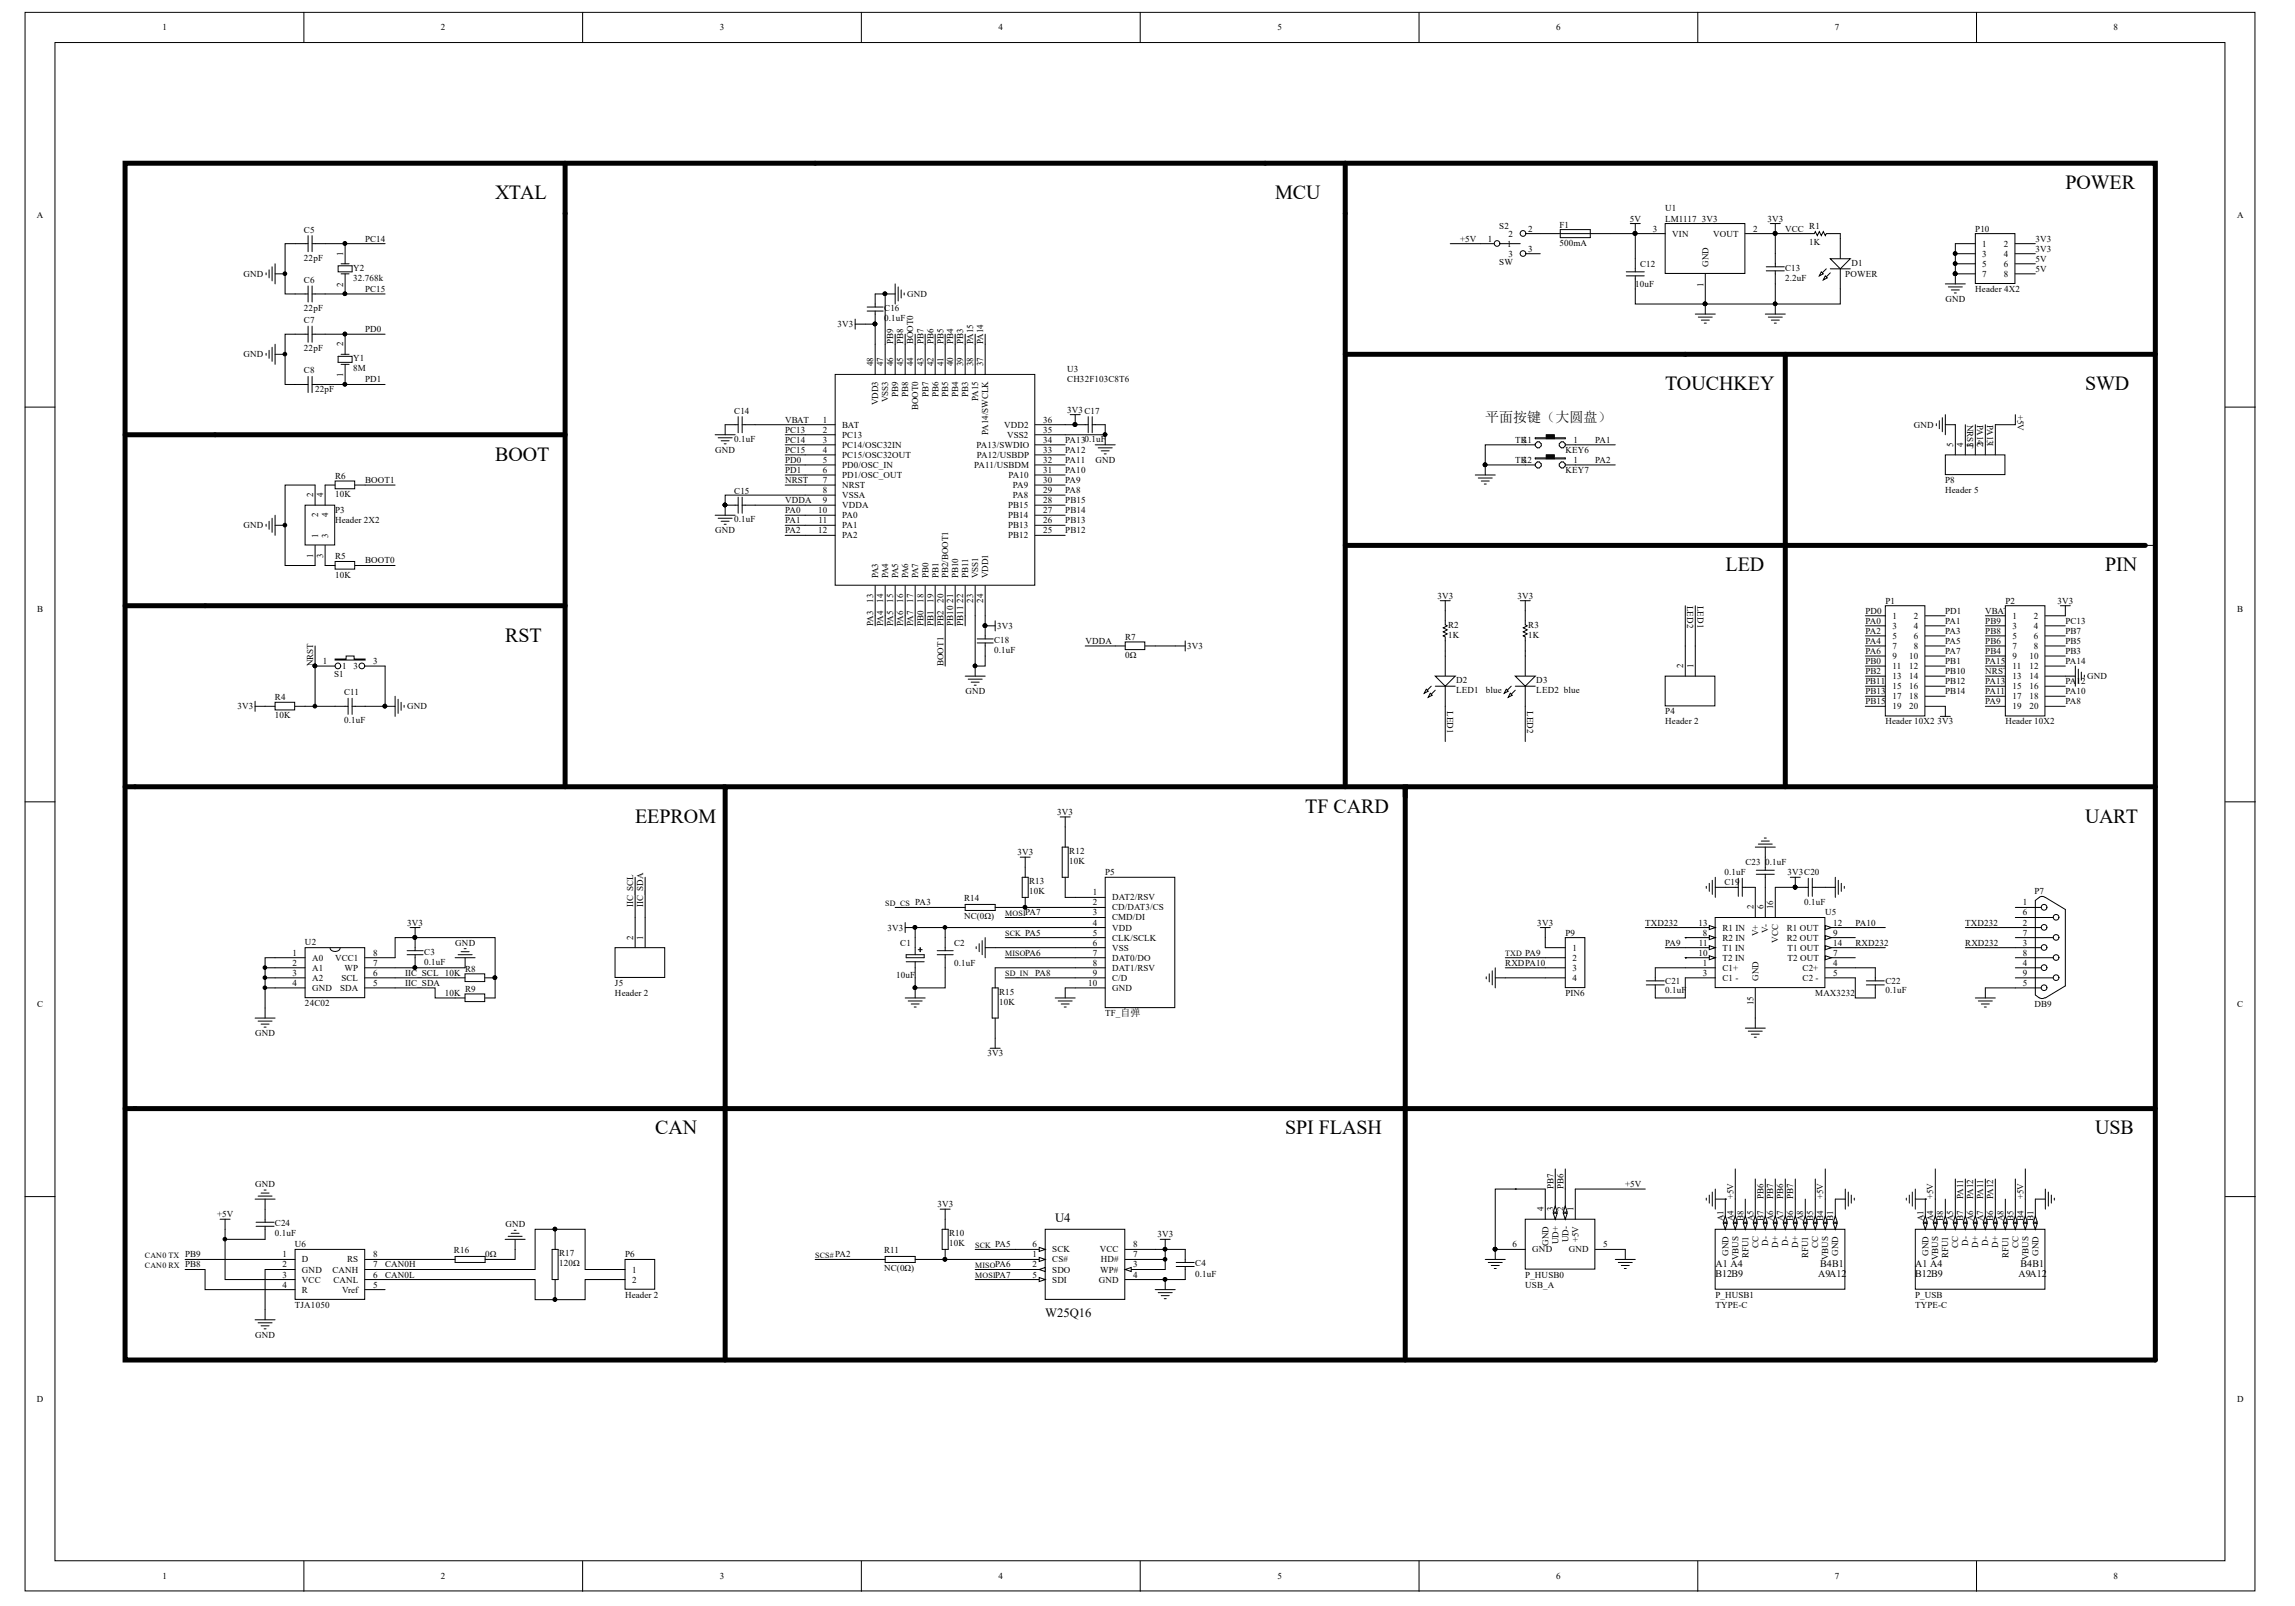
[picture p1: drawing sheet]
<svg xmlns="http://www.w3.org/2000/svg" width="289mm" height="202mm" viewBox="0 0 289 202" stroke-linecap="round" stroke-linejoin="round" font-family="sans-serif">
<defs><g id="words">
<g font-size="2.5">
<text x="260" y="23.8">POWER</text>
<text x="62.3" y="25.1">XTAL</text>
<text x="160.5" y="25.1">MCU</text>
<text x="209.6" y="49.1">TOUCHKEY</text>
<text x="262.5" y="49.1">SWD</text>
<text x="62.3" y="58">BOOT</text>
<text x="217.2" y="71.9">LED</text>
<text x="265" y="71.9">PIN</text>
<text x="63.6" y="80.8">RST</text>
<text x="79.9" y="103.5">EEPROM</text>
<text x="164.3" y="102.3">TF CARD</text>
<text x="262.5" y="103.5">UART</text>
<text x="82.5" y="142.8">CAN</text>
<text x="161.8" y="142.8">SPI FLASH</text>
<text x="263.8" y="142.8">USB</text>
</g>
<text font-size="1.8" x="187" y="53.1">平面按键（大圆盘）</text>
<g font-size="1.6">
<text x="132.9" y="153.8">U4</text>
<text x="131.6" y="165.8">W25Q16</text>
</g>
<g font-size="1.3">
<text x="216" y="160.8">B12B9</text>
<text x="216" y="159.5">A1 A4</text>
<text x="228.9" y="160.8">A9A12</text>
<text x="229.2" y="159.5">B4B1</text>
<text x="241.1" y="160.8">B12B9</text>
<text x="241.1" y="159.5">A1 A4</text>
<text x="254.1" y="160.8">A9A12</text>
<text x="254.4" y="159.5">B4B1</text>
</g>
<g font-size="1.1">
<text x="20.4" y="3.8">1</text>
<text x="55.5" y="3.8">2</text>
<text x="90.6" y="3.8">3</text>
<text x="125.7" y="3.8">4</text>
<text x="160.8" y="3.8">5</text>
<text x="195.9" y="3.8">6</text>
<text x="231" y="3.8">7</text>
<text x="266.1" y="3.8">8</text>
<text x="4.6" y="27.4">A</text>
<text x="38.3" y="29.3">C5</text>
<text x="188.7" y="28.8">S2</text>
<text x="189.9" y="29.8">2</text>
<text x="192.4" y="29.2">2</text>
<text x="196.3" y="28.7">F1</text>
<text x="205.2" y="27.9">5V</text>
<text x="208.1" y="29.2">3</text>
<text x="209.6" y="26.6">U1</text>
<text x="209.6" y="27.9">LM1117_3V3</text>
<text x="210.5" y="29.8">VIN</text>
<text x="215.7" y="29.8">VOUT</text>
<text x="220.7" y="29.2">2</text>
<text x="222.5" y="27.9">3V3</text>
<text x="224.7" y="29.2">VCC</text>
<text x="227.8" y="28.8">R1</text>
<text x="248.7" y="29.2">P10</text>
<text x="281.6" y="27.4">A</text>
<text x="30.7" y="34.8">GND</text>
<text x="38.3" y="35.6">C6</text>
<text x="38.3" y="32.8">22pF</text>
<text x="43.2" y="32.2" transform="rotate(-90 43.2 32.2)">1</text>
<text x="44.5" y="34.1">Y2</text>
<text x="44.5" y="35.4">32.768k</text>
<text x="46" y="30.4">PC14</text>
<text x="183.8" y="30.4">+5V</text>
<text x="187.3" y="30.4">1</text>
<text x="188.7" y="33.3">SW</text>
<text x="189.8" y="31.1">1</text>
<text x="189.9" y="32.3">3</text>
<text x="192.4" y="31.7">3</text>
<text x="196.3" y="30.9">500mA</text>
<text x="206.5" y="33.6">C12</text>
<text x="215.1" y="33.6" transform="rotate(-90 215.1 33.6)">GND</text>
<text x="224.7" y="34.1">C13</text>
<text x="224.7" y="35.4">2.2uF</text>
<text x="227.8" y="30.8">1K</text>
<text x="232.3" y="34.8">POWER</text>
<text x="233.1" y="33.5">D1</text>
<text x="249.6" y="31.1">1</text>
<text x="249.6" y="32.3">3</text>
<text x="249.6" y="33.6">5</text>
<text x="249.6" y="34.8">7</text>
<text x="252.2" y="31.1">2</text>
<text x="252.2" y="32.3">4</text>
<text x="252.2" y="33.6">6</text>
<text x="252.2" y="34.8">8</text>
<text x="256.2" y="30.4">3V3</text>
<text x="256.2" y="31.7">3V3</text>
<text x="256.2" y="33">5V</text>
<text x="256.2" y="34.2">5V</text>
<text x="38.3" y="39.2">22pF</text>
<text x="38.3" y="40.7">C7</text>
<text x="43.2" y="36.1" transform="rotate(-90 43.2 36.1)">2</text>
<text x="46" y="36.7">PC15</text>
<text x="46" y="41.8">PD0</text>
<text x="105.4" y="41.2">3V3</text>
<text x="111.3" y="39.2">C16</text>
<text x="111.3" y="40.4">0.1uF</text>
<text x="114.2" y="37.4">GND</text>
<text x="205.9" y="36.1">10uF</text>
<text x="214.4" y="36.1" transform="rotate(-90 214.4 36.1)">1</text>
<text x="244.9" y="38">GND</text>
<text x="248.7" y="36.7">Header 4X2</text>
<text x="30.7" y="45">GND</text>
<text x="38.3" y="44.2">22pF</text>
<text x="38.3" y="47">C8</text>
<text x="43.2" y="47.5" transform="rotate(-90 43.2 47.5)">1</text>
<text x="43.2" y="43.6" transform="rotate(-90 43.2 43.6)">2</text>
<text x="44.5" y="45.5">Y1</text>
<text x="44.5" y="46.7">8M</text>
<text x="109.9" y="46.1" transform="rotate(-90 109.9 46.1)">48</text>
<text x="111.2" y="46.1" transform="rotate(-90 111.2 46.1)">47</text>
<text x="112.5" y="46.1" transform="rotate(-90 112.5 46.1)">46</text>
<text x="112.5" y="43.3" transform="rotate(-90 112.5 43.3)">PB9</text>
<text x="113.7" y="46.1" transform="rotate(-90 113.7 46.1)">45</text>
<text x="113.7" y="43.3" transform="rotate(-90 113.7 43.3)">PB8</text>
<text x="115" y="46.1" transform="rotate(-90 115 46.1)">44</text>
<text x="115" y="43.3" transform="rotate(-90 115 43.3)">BOOT0</text>
<text x="116.2" y="46.1" transform="rotate(-90 116.2 46.1)">43</text>
<text x="116.2" y="43.3" transform="rotate(-90 116.2 43.3)">PB7</text>
<text x="117.5" y="46.1" transform="rotate(-90 117.5 46.1)">42</text>
<text x="117.5" y="43.3" transform="rotate(-90 117.5 43.3)">PB6</text>
<text x="118.8" y="46.1" transform="rotate(-90 118.8 46.1)">41</text>
<text x="118.8" y="43.3" transform="rotate(-90 118.8 43.3)">PB5</text>
<text x="120" y="46.1" transform="rotate(-90 120 46.1)">40</text>
<text x="120" y="43.3" transform="rotate(-90 120 43.3)">PB4</text>
<text x="121.2" y="46.1" transform="rotate(-90 121.2 46.1)">39</text>
<text x="121.2" y="43.3" transform="rotate(-90 121.2 43.3)">PB3</text>
<text x="122.5" y="46.1" transform="rotate(-90 122.5 46.1)">38</text>
<text x="122.5" y="43.3" transform="rotate(-90 122.5 43.3)">PA15</text>
<text x="123.8" y="46.1" transform="rotate(-90 123.8 46.1)">37</text>
<text x="123.8" y="43.3" transform="rotate(-90 123.8 43.3)">PA14</text>
<text x="134.4" y="46.9">U3</text>
<text x="39.7" y="49.4">22pF</text>
<text x="46" y="48.1">PD1</text>
<text x="92.4" y="52.1">C14</text>
<text x="98.8" y="53.2">VBAT</text>
<text x="103.6" y="53.2">1</text>
<text x="106" y="53.8">BAT</text>
<text x="110.6" y="51" transform="rotate(-90 110.6 51)">VDD3</text>
<text x="111.8" y="50.7" transform="rotate(-90 111.8 50.7)">VSS3</text>
<text x="113.1" y="50" transform="rotate(-90 113.1 50)">PB9</text>
<text x="114.3" y="50" transform="rotate(-90 114.3 50)">PB8</text>
<text x="115.6" y="51.7" transform="rotate(-90 115.6 51.7)">BOOT0</text>
<text x="116.9" y="50" transform="rotate(-90 116.9 50)">PB7</text>
<text x="118.1" y="50" transform="rotate(-90 118.1 50)">PB6</text>
<text x="119.4" y="50" transform="rotate(-90 119.4 50)">PB5</text>
<text x="120.6" y="50" transform="rotate(-90 120.6 50)">PB4</text>
<text x="121.9" y="50" transform="rotate(-90 121.9 50)">PB3</text>
<text x="123.1" y="50.5" transform="rotate(-90 123.1 50.5)">PA15</text>
<text x="126.4" y="53.8">VDD2</text>
<text x="131.3" y="53.2">36</text>
<text x="134.4" y="48.1">CH32F103C8T6</text>
<text x="134.4" y="52">3V3C17</text>
<text x="240.9" y="53.8">GND</text>
<text x="247.7" y="53.5" transform="rotate(90 247.7 53.5)">NRST</text>
<text x="248.9" y="53.5" transform="rotate(90 248.9 53.5)">PA14</text>
<text x="250.2" y="53.5" transform="rotate(90 250.2 53.5)">PA13</text>
<text x="254" y="52.2" transform="rotate(90 254 52.2)">+5V</text>
<text x="90" y="57">GND</text>
<text x="92.4" y="55.6">0.1uF</text>
<text x="98.8" y="54.5">PC13</text>
<text x="98.8" y="55.7">PC14</text>
<text x="98.8" y="57">PC15</text>
<text x="98.8" y="58.3">PD0</text>
<text x="98.8" y="59.5">PD1</text>
<text x="103.6" y="54.5">2</text>
<text x="103.6" y="55.7">3</text>
<text x="103.6" y="57">4</text>
<text x="103.6" y="58.3">5</text>
<text x="103.6" y="59.5">6</text>
<text x="106" y="55.1">PC13</text>
<text x="106" y="56.4">PC14/OSC32IN</text>
<text x="106" y="57.6">PC15/OSC32OUT</text>
<text x="106" y="58.9">PD0/OSC_IN</text>
<text x="122.6" y="58.9">PA11/USBDM</text>
<text x="122.9" y="56.4">PA13/SWDIO</text>
<text x="123" y="57.6">PA12/USBDP</text>
<text x="124.4" y="54.8" transform="rotate(-90 124.4 54.8)">PA14/SWCLK</text>
<text x="126.8" y="55.1">VSS2</text>
<text x="131.3" y="59.5">31</text>
<text x="131.3" y="58.3">32</text>
<text x="131.3" y="57">33</text>
<text x="131.3" y="55.7">34</text>
<text x="131.3" y="54.5">35</text>
<text x="134.1" y="55.7">PA130.1uF</text>
<text x="134.1" y="57">PA12</text>
<text x="134.1" y="58.3">PA11</text>
<text x="134.1" y="59.5">PA10</text>
<text x="137.9" y="58.3">GND</text>
<text x="190.8" y="55.7">TK1</text>
<text x="190.8" y="58.3">TK2</text>
<text x="191.7" y="55.7">3</text>
<text x="191.7" y="58.3">3</text>
<text x="197.1" y="57">KEY6</text>
<text x="197.1" y="59.5">KEY7</text>
<text x="198.1" y="55.7">1</text>
<text x="198.1" y="58.3">1</text>
<text x="200.8" y="58.3">PA2</text>
<text x="200.8" y="55.7">PA1</text>
<text x="245.9" y="56.2" transform="rotate(-90 245.9 56.2)">5</text>
<text x="247.2" y="56.2" transform="rotate(-90 247.2 56.2)">4</text>
<text x="248.4" y="56.2" transform="rotate(-90 248.4 56.2)">3</text>
<text x="249.7" y="56.2" transform="rotate(-90 249.7 56.2)">2</text>
<text x="250.9" y="56.2" transform="rotate(-90 250.9 56.2)">1</text>
<text x="39.4" y="62.6" transform="rotate(-90 39.4 62.6)">2</text>
<text x="40" y="65" transform="rotate(-90 40 65)">2</text>
<text x="40.7" y="62.6" transform="rotate(-90 40.7 62.6)">4</text>
<text x="41.3" y="65" transform="rotate(-90 41.3 65)">4</text>
<text x="42.2" y="64.6">P3</text>
<text x="42.2" y="65.9">Header 2X2</text>
<text x="42.2" y="60.3">R6</text>
<text x="42.2" y="62.6">10K</text>
<text x="46" y="60.8">BOOT1</text>
<text x="92.4" y="62.2">C15</text>
<text x="92.4" y="65.7">0.1uF</text>
<text x="98.8" y="60.8">NRST</text>
<text x="98.8" y="64.6">PA0</text>
<text x="98.8" y="65.9">PA1</text>
<text x="98.8" y="63.3">VDDA</text>
<text x="103" y="64.6">10</text>
<text x="103" y="65.9">11</text>
<text x="103.6" y="60.8">7</text>
<text x="103.6" y="62.1">8</text>
<text x="103.6" y="63.3">9</text>
<text x="106" y="60.2">PD1/OSC_OUT</text>
<text x="106" y="61.5">NRST</text>
<text x="106" y="62.7">VSSA</text>
<text x="106" y="64">VDDA</text>
<text x="106" y="65.2">PA0</text>
<text x="126.9" y="65.2">PB14</text>
<text x="126.9" y="64">PB15</text>
<text x="127" y="60.2">PA10</text>
<text x="127.5" y="62.7">PA8</text>
<text x="127.5" y="61.5">PA9</text>
<text x="131.3" y="65.9">26</text>
<text x="131.3" y="64.6">27</text>
<text x="131.3" y="63.3">28</text>
<text x="131.3" y="62.1">29</text>
<text x="131.3" y="60.8">30</text>
<text x="134.1" y="60.8">PA9</text>
<text x="134.1" y="62.1">PA8</text>
<text x="134.1" y="63.3">PB15</text>
<text x="134.1" y="64.6">PB14</text>
<text x="134.1" y="65.9">PB13</text>
<text x="244.9" y="60.8">P8</text>
<text x="244.9" y="62.1">Header 5</text>
<text x="30.7" y="66.5">GND</text>
<text x="39.4" y="70.2" transform="rotate(-90 39.4 70.2)">1</text>
<text x="40" y="67.8" transform="rotate(-90 40 67.8)">1</text>
<text x="40.7" y="70.2" transform="rotate(-90 40.7 70.2)">3</text>
<text x="41.3" y="67.8" transform="rotate(-90 41.3 67.8)">3</text>
<text x="42.2" y="70.4">R5</text>
<text x="46" y="70.9">BOOT0</text>
<text x="90" y="67.1">GND</text>
<text x="98.8" y="67.1">PA2</text>
<text x="103" y="67.1">12</text>
<text x="106" y="66.5">PA1</text>
<text x="106" y="67.8">PA2</text>
<text x="126.9" y="67.8">PB12</text>
<text x="126.9" y="66.5">PB13</text>
<text x="131.3" y="67.1">25</text>
<text x="134.1" y="67.1">PB12</text>
<text x="4.7" y="77.1">B</text>
<text x="42.2" y="72.7">10K</text>
<text x="109.9" y="75.9" transform="rotate(-90 109.9 75.9)">13</text>
<text x="110.6" y="72.8" transform="rotate(-90 110.6 72.8)">PA3</text>
<text x="111.2" y="75.9" transform="rotate(-90 111.2 75.9)">14</text>
<text x="111.8" y="72.8" transform="rotate(-90 111.8 72.8)">PA4</text>
<text x="112.5" y="75.9" transform="rotate(-90 112.5 75.9)">15</text>
<text x="113.1" y="72.8" transform="rotate(-90 113.1 72.8)">PA5</text>
<text x="113.7" y="75.9" transform="rotate(-90 113.7 75.9)">16</text>
<text x="114.3" y="72.8" transform="rotate(-90 114.3 72.8)">PA6</text>
<text x="115" y="75.9" transform="rotate(-90 115 75.9)">17</text>
<text x="115.6" y="72.8" transform="rotate(-90 115.6 72.8)">PA7</text>
<text x="116.2" y="75.9" transform="rotate(-90 116.2 75.9)">18</text>
<text x="116.9" y="72.8" transform="rotate(-90 116.9 72.8)">PB0</text>
<text x="117.5" y="75.9" transform="rotate(-90 117.5 75.9)">19</text>
<text x="118.1" y="72.8" transform="rotate(-90 118.1 72.8)">PB1</text>
<text x="118.8" y="75.9" transform="rotate(-90 118.8 75.9)">20</text>
<text x="119.4" y="72.8" transform="rotate(-90 119.4 72.8)">PB2/BOOT1</text>
<text x="120" y="75.9" transform="rotate(-90 120 75.9)">21</text>
<text x="120.6" y="72.8" transform="rotate(-90 120.6 72.8)">PB10</text>
<text x="121.2" y="75.9" transform="rotate(-90 121.2 75.9)">22</text>
<text x="121.9" y="72.8" transform="rotate(-90 121.9 72.8)">PB11</text>
<text x="122.5" y="75.9" transform="rotate(-90 122.5 75.9)">23</text>
<text x="123.1" y="72.8" transform="rotate(-90 123.1 72.8)">VSS1</text>
<text x="123.8" y="75.9" transform="rotate(-90 123.8 75.9)">24</text>
<text x="124.4" y="72.8" transform="rotate(-90 124.4 72.8)">VDD1</text>
<text x="181" y="75.4">3V3</text>
<text x="191.1" y="75.4">3V3</text>
<text x="212.4" y="76.3" transform="rotate(90 212.4 76.3)">LED2</text>
<text x="213.7" y="76.3" transform="rotate(90 213.7 76.3)">LED1</text>
<text x="234.8" y="77.3">PD0</text>
<text x="237.4" y="76">P1</text>
<text x="238.2" y="77.9">1</text>
<text x="240.9" y="77.9">2</text>
<text x="244.9" y="77.3">PD1</text>
<text x="249.9" y="77.3">VBAT</text>
<text x="252.5" y="76">P2</text>
<text x="253.3" y="77.9">1</text>
<text x="256" y="77.9">2</text>
<text x="259" y="76">3V3</text>
<text x="281.6" y="77.1">B</text>
<text x="39.4" y="83.8" transform="rotate(-90 39.4 83.8)">NRST</text>
<text x="40.6" y="83.6">1</text>
<text x="47" y="83.6">3</text>
<text x="109.9" y="78.8" transform="rotate(-90 109.9 78.8)">PA3</text>
<text x="111.2" y="78.8" transform="rotate(-90 111.2 78.8)">PA4</text>
<text x="112.5" y="78.8" transform="rotate(-90 112.5 78.8)">PA5</text>
<text x="113.7" y="78.8" transform="rotate(-90 113.7 78.8)">PA6</text>
<text x="115" y="78.8" transform="rotate(-90 115 78.8)">PA7</text>
<text x="116.2" y="78.8" transform="rotate(-90 116.2 78.8)">PB0</text>
<text x="117.5" y="78.8" transform="rotate(-90 117.5 78.8)">PB1</text>
<text x="118.8" y="83.8" transform="rotate(-90 118.8 83.8)">BOOT1</text>
<text x="118.8" y="78.8" transform="rotate(-90 118.8 78.8)">PB2</text>
<text x="120" y="78.8" transform="rotate(-90 120 78.8)">PB10</text>
<text x="121.2" y="78.8" transform="rotate(-90 121.2 78.8)">PB11</text>
<text x="125.2" y="80.9">C18</text>
<text x="125.2" y="82.2">0.1uF</text>
<text x="125.5" y="79.2">3V3</text>
<text x="136.6" y="81">VDDA</text>
<text x="141.6" y="80.5">R7</text>
<text x="141.6" y="82.8">0Ω</text>
<text x="149.5" y="81.7">3V3</text>
<text x="182.3" y="80.3">1K</text>
<text x="182.3" y="79">R2</text>
<text x="192.4" y="80.3">1K</text>
<text x="192.4" y="79">R3</text>
<text x="234.8" y="78.5">PA0</text>
<text x="234.8" y="79.8">PA2</text>
<text x="234.8" y="81">PA4</text>
<text x="234.8" y="82.3">PA6</text>
<text x="234.8" y="83.6">PB0</text>
<text x="238.2" y="79.2">3</text>
<text x="238.2" y="80.4">5</text>
<text x="238.2" y="81.7">7</text>
<text x="238.2" y="82.9">9</text>
<text x="240.3" y="82.9">10</text>
<text x="240.9" y="79.2">4</text>
<text x="240.9" y="80.4">6</text>
<text x="240.9" y="81.7">8</text>
<text x="244.9" y="78.5">PA1</text>
<text x="244.9" y="79.8">PA3</text>
<text x="244.9" y="81">PA5</text>
<text x="244.9" y="82.3">PA7</text>
<text x="244.9" y="83.6">PB1</text>
<text x="249.9" y="82.3">PB4</text>
<text x="249.9" y="81">PB6</text>
<text x="249.9" y="79.8">PB8</text>
<text x="249.9" y="78.5">PB9</text>
<text x="249.9" y="83.6">PA15</text>
<text x="253.3" y="79.2">3</text>
<text x="253.3" y="80.4">5</text>
<text x="253.3" y="81.7">7</text>
<text x="253.3" y="82.9">9</text>
<text x="255.5" y="82.9">10</text>
<text x="256" y="79.2">4</text>
<text x="256" y="80.4">6</text>
<text x="256" y="81.7">8</text>
<text x="260" y="82.3">PB3</text>
<text x="260" y="81">PB5</text>
<text x="260" y="79.8">PB7</text>
<text x="260" y="83.6">PA14</text>
<text x="260" y="78.5">PC13</text>
<text x="29.9" y="89.3">3V3</text>
<text x="34.6" y="88.1">R4</text>
<text x="42.1" y="85.2">S1</text>
<text x="43.1" y="84.2">1</text>
<text x="43.3" y="87.5">C11</text>
<text x="44.5" y="84.2">3</text>
<text x="51.3" y="89.3">GND</text>
<text x="121.5" y="87.4">GND</text>
<text x="182.2" y="89.5" transform="rotate(90 182.2 89.5)">LED1</text>
<text x="183.3" y="86">D2</text>
<text x="183.3" y="87.3">LED1</text>
<text x="187.1" y="87.3">blue</text>
<text x="192.3" y="89.5" transform="rotate(90 192.3 89.5)">LED2</text>
<text x="193.4" y="86">D3</text>
<text x="193.4" y="87.3">LED2 blue</text>
<text x="209.6" y="89.9">P4</text>
<text x="211.9" y="84.1" transform="rotate(-90 211.9 84.1)">2</text>
<text x="213.2" y="84.1" transform="rotate(-90 213.2 84.1)">1</text>
<text x="234.8" y="84.9">PB2</text>
<text x="234.8" y="86.1">PB11</text>
<text x="234.8" y="87.4">PB13</text>
<text x="234.8" y="88.7">PB15</text>
<text x="238.2" y="84.2">11</text>
<text x="238.2" y="85.5">13</text>
<text x="238.2" y="86.8">15</text>
<text x="238.2" y="88">17</text>
<text x="238.2" y="89.3">19</text>
<text x="240.3" y="84.2">12</text>
<text x="240.3" y="85.5">14</text>
<text x="240.3" y="86.8">16</text>
<text x="240.3" y="88">18</text>
<text x="240.3" y="89.3">20</text>
<text x="244.9" y="84.9">PB10</text>
<text x="244.9" y="86.1">PB12</text>
<text x="244.9" y="87.4">PB14</text>
<text x="249.9" y="88.7">PA9</text>
<text x="249.9" y="87.4">PA11</text>
<text x="249.9" y="86.1">PA13</text>
<text x="249.9" y="84.9">NRST</text>
<text x="253.3" y="84.2">11</text>
<text x="253.3" y="85.5">13</text>
<text x="253.3" y="86.8">15</text>
<text x="253.3" y="88">17</text>
<text x="253.3" y="89.3">19</text>
<text x="255.5" y="84.2">12</text>
<text x="255.5" y="85.5">14</text>
<text x="255.5" y="86.8">16</text>
<text x="255.5" y="88">18</text>
<text x="255.5" y="89.3">20</text>
<text x="260" y="88.7">PA8</text>
<text x="260" y="87.4">PA10</text>
<text x="260" y="86.1">PA</text>
<text x="261.4" y="86.1">12</text>
<text x="262.8" y="85.5">GND</text>
<text x="34.6" y="90.4">10K</text>
<text x="43.3" y="91">0.1uF</text>
<text x="209.6" y="91.2">Header 2</text>
<text x="237.4" y="91.2">Header 10X2</text>
<text x="243.9" y="91.2">3V3</text>
<text x="252.5" y="91.2">Header 10X2</text>
<text x="128.1" y="107.7">3V3</text>
<text x="133.1" y="102.6">3V3</text>
<text x="134.6" y="107.5">R12</text>
<text x="121.4" y="113.5">R14</text>
<text x="129.6" y="111.3">R13</text>
<text x="129.6" y="112.6">10K</text>
<text x="134.6" y="108.8">10K</text>
<text x="137.6" y="112.7">1</text>
<text x="137.6" y="114">2</text>
<text x="139.1" y="110.2">P5</text>
<text x="140" y="113.3">DAT2/RSV</text>
<text x="217.1" y="111.4">C19</text>
<text x="217.1" y="110.2">0.1uF</text>
<text x="219.7" y="108.9">C23</text>
<text x="222.2" y="108.9">0.1uF</text>
<text x="225" y="110.2">3V3C20</text>
<text x="227.1" y="114">0.1uF</text>
<text x="254.6" y="114">1</text>
<text x="256.1" y="112.6">P7</text>
<text x="38.4" y="118.9">U2</text>
<text x="51.3" y="116.5">3V3</text>
<text x="57.3" y="119">GND</text>
<text x="79.7" y="118.3" transform="rotate(-90 79.7 118.3)">2</text>
<text x="79.7" y="114.2" transform="rotate(-90 79.7 114.2)">IIC_SCL</text>
<text x="81" y="118.3" transform="rotate(-90 81 118.3)">1</text>
<text x="81" y="114.2" transform="rotate(-90 81 114.2)">IIC_SDA</text>
<text x="111.7" y="117.2">3V3</text>
<text x="113.3" y="119">C1</text>
<text x="120.1" y="119">C2</text>
<text x="121.4" y="115.7">NC(0Ω)</text>
<text x="137.6" y="115.2">3</text>
<text x="137.6" y="116.5">4</text>
<text x="137.6" y="117.8">5</text>
<text x="137.6" y="119">6</text>
<text x="140" y="114.6">CD/DAT3/CS</text>
<text x="140" y="115.8">CMD/DI</text>
<text x="140" y="117.2">VDD</text>
<text x="140" y="118.4">CLK/SCLK</text>
<text x="140" y="119.7">VSS</text>
<text x="193.5" y="116.5">3V3</text>
<text x="197.1" y="117.8">P9</text>
<text x="198" y="119.7">1</text>
<text x="207.1" y="116.5">TXD232</text>
<text x="209.6" y="119">PA9</text>
<text x="213.8" y="116.5">13</text>
<text x="213.9" y="119">11</text>
<text x="214.4" y="117.8">8</text>
<text x="216.8" y="117.2">R1 IN</text>
<text x="216.8" y="118.4">R2 IN</text>
<text x="216.8" y="119.7">T1 IN</text>
<text x="220.7" y="114.5" transform="rotate(-90 220.7 114.5)">2</text>
<text x="221.4" y="117.8" transform="rotate(-90 221.4 117.8)">V+</text>
<text x="222" y="114.5" transform="rotate(-90 222 114.5)">6</text>
<text x="222.6" y="117.4" transform="rotate(-90 222.6 117.4)">V-</text>
<text x="223.2" y="114.5" transform="rotate(-90 223.2 114.5)">16</text>
<text x="223.9" y="118.7" transform="rotate(-90 223.9 118.7)">VCC</text>
<text x="225" y="117.2">R1 OUT</text>
<text x="225" y="118.4">R2 OUT</text>
<text x="225" y="119.7">T1 OUT</text>
<text x="229.8" y="115.2">U5</text>
<text x="230.8" y="116.5">12</text>
<text x="230.8" y="117.8">9</text>
<text x="230.8" y="119">14</text>
<text x="233.6" y="119">RXD232</text>
<text x="233.6" y="116.5">PA10</text>
<text x="247.4" y="116.5">TXD232</text>
<text x="247.4" y="119">RXD232</text>
<text x="254.6" y="115.2">6</text>
<text x="254.6" y="116.5">2</text>
<text x="254.6" y="117.8">7</text>
<text x="254.6" y="119">3</text>
<text x="36.8" y="124.1">4</text>
<text x="36.8" y="122.8">3</text>
<text x="36.8" y="121.6">2</text>
<text x="36.8" y="120.3">1</text>
<text x="39.3" y="124.7">GND</text>
<text x="39.3" y="123.5">A2</text>
<text x="39.3" y="122.2">A1</text>
<text x="39.3" y="120.9">A0</text>
<text x="42.2" y="120.9">VCC1</text>
<text x="42.8" y="124.7">SDA</text>
<text x="43" y="123.5">SCL</text>
<text x="43.4" y="122.2">WP</text>
<text x="47" y="120.3">8</text>
<text x="47" y="121.6">7</text>
<text x="47" y="122.8">6</text>
<text x="47" y="124.1">5</text>
<text x="51" y="124.1">IIC_SDA</text>
<text x="51" y="122.8">IIC_SCL</text>
<text x="53.4" y="120.2">C3</text>
<text x="53.4" y="121.4">0.1uF</text>
<text x="56" y="122.8">10K</text>
<text x="56" y="125.3">10K</text>
<text x="58.5" y="122.3">R8</text>
<text x="58.5" y="124.8">R9</text>
<text x="77.4" y="124.1">J5</text>
<text x="77.4" y="125.3">Header 2</text>
<text x="112.8" y="123.1">10uF</text>
<text x="120.1" y="121.6">0.1uF</text>
<text x="125.8" y="125.2">R15</text>
<text x="130.3" y="122.8">PA8</text>
<text x="137" y="124.1">10</text>
<text x="137.6" y="120.3">7</text>
<text x="137.6" y="121.6">8</text>
<text x="137.6" y="122.8">9</text>
<text x="140" y="120.9">DAT0/DO</text>
<text x="140" y="122.2">DAT1/RSV</text>
<text x="140" y="123.5">C/D</text>
<text x="140" y="124.7">GND</text>
<text x="189.5" y="121.6">RXDPA10</text>
<text x="197.1" y="125.3">PIN6</text>
<text x="198" y="120.9">2</text>
<text x="198" y="122.2">3</text>
<text x="198" y="123.5">4</text>
<text x="209.6" y="123.8">C21</text>
<text x="209.6" y="125">0.1uF</text>
<text x="213.8" y="120.3">10</text>
<text x="214.4" y="121.6">1</text>
<text x="214.4" y="122.8">3</text>
<text x="216.8" y="120.9">T2 IN</text>
<text x="216.8" y="122.2">C1+</text>
<text x="216.8" y="123.5">C1 -</text>
<text x="221.4" y="123.5" transform="rotate(-90 221.4 123.5)">GND</text>
<text x="225" y="120.9">T2 OUT</text>
<text x="226.9" y="122.2">C2+</text>
<text x="226.9" y="123.5">C2 -</text>
<text x="228.5" y="125.3">MAX3232</text>
<text x="230.8" y="120.3">7</text>
<text x="230.8" y="121.6">4</text>
<text x="230.8" y="122.8">5</text>
<text x="237.4" y="123.8">C22</text>
<text x="237.4" y="125">0.1uF</text>
<text x="254.6" y="120.3">8</text>
<text x="254.6" y="121.6">4</text>
<text x="254.6" y="122.8">9</text>
<text x="254.6" y="124.1">5</text>
<text x="4.7" y="126.8">C</text>
<text x="32.1" y="130.4">GND</text>
<text x="38.4" y="126.6">24C02</text>
<text x="125.8" y="126.5">10K</text>
<text x="139.1" y="127.9">TF_自弹</text>
<text x="220.7" y="126.5" transform="rotate(-90 220.7 126.5)">15</text>
<text x="256.1" y="126.7">DB9</text>
<text x="281.6" y="126.8">C</text>
<text x="124.3" y="133">3V3</text>
<text x="32.1" y="149.4">GND</text>
<text x="195.6" y="149.6" transform="rotate(-90 195.6 149.6)">PB7</text>
<text x="196.8" y="149.6" transform="rotate(-90 196.8 149.6)">PB6</text>
<text x="204.6" y="149.4">+5V</text>
<text x="27.3" y="153.2">+5V</text>
<text x="34.6" y="154.4">C24</text>
<text x="34.6" y="155.6">0.1uF</text>
<text x="63.6" y="154.5">GND</text>
<text x="118" y="152">3V3</text>
<text x="119.5" y="155.6">R10</text>
<text x="145.7" y="155.7">3V3</text>
<text x="194.3" y="152.5" transform="rotate(-90 194.3 152.5)">4</text>
<text x="195.6" y="152.5" transform="rotate(-90 195.6 152.5)">3</text>
<text x="196.8" y="152.5" transform="rotate(-90 196.8 152.5)">2</text>
<text x="198.1" y="152.5" transform="rotate(-90 198.1 152.5)">1</text>
<text x="217" y="153.7" transform="rotate(-90 217 153.7)">A1</text>
<text x="218.2" y="153.7" transform="rotate(-90 218.2 153.7)">A4</text>
<text x="218.2" y="150.9" transform="rotate(-90 218.2 150.9)">+5V</text>
<text x="219.5" y="153.7" transform="rotate(-90 219.5 153.7)">B8</text>
<text x="220.7" y="153.7" transform="rotate(-90 220.7 153.7)">A5</text>
<text x="222" y="153.7" transform="rotate(-90 222 153.7)">B7</text>
<text x="222" y="150.9" transform="rotate(-90 222 150.9)">PB6</text>
<text x="223.2" y="153.7" transform="rotate(-90 223.2 153.7)">A6</text>
<text x="223.2" y="150.9" transform="rotate(-90 223.2 150.9)">PB7</text>
<text x="224.5" y="153.7" transform="rotate(-90 224.5 153.7)">A7</text>
<text x="224.5" y="150.9" transform="rotate(-90 224.5 150.9)">PB6</text>
<text x="225.8" y="153.7" transform="rotate(-90 225.8 153.7)">B6</text>
<text x="225.8" y="150.9" transform="rotate(-90 225.8 150.9)">PB7</text>
<text x="227" y="153.7" transform="rotate(-90 227 153.7)">A8</text>
<text x="228.3" y="153.7" transform="rotate(-90 228.3 153.7)">B5</text>
<text x="229.5" y="153.7" transform="rotate(-90 229.5 153.7)">B4</text>
<text x="229.5" y="150.9" transform="rotate(-90 229.5 150.9)">+5V</text>
<text x="230.8" y="153.7" transform="rotate(-90 230.8 153.7)">B1</text>
<text x="242.2" y="153.7" transform="rotate(-90 242.2 153.7)">A1</text>
<text x="243.4" y="153.7" transform="rotate(-90 243.4 153.7)">A4</text>
<text x="243.4" y="150.9" transform="rotate(-90 243.4 150.9)">+5V</text>
<text x="244.6" y="153.7" transform="rotate(-90 244.6 153.7)">B8</text>
<text x="245.9" y="153.7" transform="rotate(-90 245.9 153.7)">A5</text>
<text x="247.2" y="153.7" transform="rotate(-90 247.2 153.7)">B7</text>
<text x="247.2" y="150.9" transform="rotate(-90 247.2 150.9)">PA11</text>
<text x="248.4" y="153.7" transform="rotate(-90 248.4 153.7)">A6</text>
<text x="248.4" y="150.9" transform="rotate(-90 248.4 150.9)">PA12</text>
<text x="249.7" y="153.7" transform="rotate(-90 249.7 153.7)">A7</text>
<text x="249.7" y="150.9" transform="rotate(-90 249.7 150.9)">PA11</text>
<text x="250.9" y="153.7" transform="rotate(-90 250.9 153.7)">B6</text>
<text x="250.9" y="150.9" transform="rotate(-90 250.9 150.9)">PA12</text>
<text x="252.2" y="153.7" transform="rotate(-90 252.2 153.7)">A8</text>
<text x="253.5" y="153.7" transform="rotate(-90 253.5 153.7)">B5</text>
<text x="254.7" y="153.7" transform="rotate(-90 254.7 153.7)">B4</text>
<text x="254.7" y="150.9" transform="rotate(-90 254.7 150.9)">+5V</text>
<text x="256" y="153.7" transform="rotate(-90 256 153.7)">B1</text>
<text x="35.6" y="158.3">1</text>
<text x="35.6" y="159.5">2</text>
<text x="35.6" y="160.8">3</text>
<text x="37.1" y="157">U6</text>
<text x="38" y="158.9">D</text>
<text x="38" y="160.2">GND</text>
<text x="38" y="161.5">VCC</text>
<text x="41.8" y="160.2">CANH</text>
<text x="42" y="161.5">CANL</text>
<text x="43.7" y="158.9">RS</text>
<text x="47" y="158.3">8</text>
<text x="47" y="159.5">7</text>
<text x="47" y="160.8">6</text>
<text x="48.5" y="159.5">CAN0H</text>
<text x="48.5" y="160.8">CAN0L</text>
<text x="57.2" y="157.8">R16</text>
<text x="61.1" y="158.3">0Ω</text>
<text x="70.4" y="158.1">R17</text>
<text x="70.4" y="159.4">120Ω</text>
<text x="78.7" y="158.3">P6</text>
<text x="79.6" y="160.2">1</text>
<text x="79.6" y="161.5">2</text>
<text x="111.3" y="157.8">R11</text>
<text x="111.3" y="160">NC(0Ω)</text>
<text x="119.5" y="156.9">10K</text>
<text x="130" y="157">6</text>
<text x="130" y="159.5">2</text>
<text x="130" y="160.8">5</text>
<text x="130" y="158.3">1</text>
<text x="132.5" y="157.6">SCK</text>
<text x="132.5" y="160.2">SDO</text>
<text x="132.5" y="161.5">SDI</text>
<text x="132.5" y="158.9">CS#</text>
<text x="138.3" y="161.5">GND</text>
<text x="138.4" y="157.6">VCC</text>
<text x="138.5" y="160.2">WP#</text>
<text x="138.6" y="158.9">HD#</text>
<text x="142.7" y="157">8</text>
<text x="142.7" y="158.3">7</text>
<text x="142.7" y="160.8">4</text>
<text x="142.7" y="159.5">3</text>
<text x="150.5" y="159.4">C4</text>
<text x="150.5" y="160.7">0.1uF</text>
<text x="190.4" y="157">6</text>
<text x="192" y="160.8">P_HUSB0</text>
<text x="192.9" y="157.6">GND</text>
<text x="194.9" y="156.8" transform="rotate(-90 194.9 156.8)">GND</text>
<text x="196.2" y="156.6" transform="rotate(-90 196.2 156.6)">UD+</text>
<text x="197.5" y="156.4" transform="rotate(-90 197.5 156.4)">UD-</text>
<text x="197.5" y="157.6">GND</text>
<text x="198.7" y="156.4" transform="rotate(-90 198.7 156.4)">+5V</text>
<text x="201.8" y="157">5</text>
<text x="217.6" y="158.1" transform="rotate(-90 217.6 158.1)">GND</text>
<text x="218.9" y="158.6" transform="rotate(-90 218.9 158.6)">VBUS</text>
<text x="220.1" y="158.4" transform="rotate(-90 220.1 158.4)">RFU1</text>
<text x="221.4" y="157.1" transform="rotate(-90 221.4 157.1)">CC</text>
<text x="222.6" y="156.8" transform="rotate(-90 222.6 156.8)">D-</text>
<text x="223.9" y="157.1" transform="rotate(-90 223.9 157.1)">D+</text>
<text x="225.1" y="156.8" transform="rotate(-90 225.1 156.8)">D-</text>
<text x="226.4" y="157.1" transform="rotate(-90 226.4 157.1)">D+</text>
<text x="227.6" y="158.4" transform="rotate(-90 227.6 158.4)">RFU1</text>
<text x="228.9" y="157.1" transform="rotate(-90 228.9 157.1)">CC</text>
<text x="230.2" y="158.6" transform="rotate(-90 230.2 158.6)">VBUS</text>
<text x="231.4" y="158.1" transform="rotate(-90 231.4 158.1)">GND</text>
<text x="242.8" y="158.1" transform="rotate(-90 242.8 158.1)">GND</text>
<text x="244" y="158.6" transform="rotate(-90 244 158.6)">VBUS</text>
<text x="245.3" y="158.4" transform="rotate(-90 245.3 158.4)">RFU1</text>
<text x="246.5" y="157.1" transform="rotate(-90 246.5 157.1)">CC</text>
<text x="247.8" y="156.8" transform="rotate(-90 247.8 156.8)">D-</text>
<text x="249.1" y="157.1" transform="rotate(-90 249.1 157.1)">D+</text>
<text x="250.3" y="156.8" transform="rotate(-90 250.3 156.8)">D-</text>
<text x="251.6" y="157.1" transform="rotate(-90 251.6 157.1)">D+</text>
<text x="252.8" y="158.4" transform="rotate(-90 252.8 158.4)">RFU1</text>
<text x="254.1" y="157.1" transform="rotate(-90 254.1 157.1)">CC</text>
<text x="255.4" y="158.6" transform="rotate(-90 255.4 158.6)">VBUS</text>
<text x="256.6" y="158.1" transform="rotate(-90 256.6 158.1)">GND</text>
<text x="35.6" y="162.1">4</text>
<text x="37.1" y="164.6">TJA1050</text>
<text x="38" y="162.7">R</text>
<text x="43.1" y="162.7">Vref</text>
<text x="47" y="162.1">5</text>
<text x="78.7" y="163.3">Header 2</text>
<text x="192" y="162.1">USB_A</text>
<text x="216" y="163.3">P_HUSB1</text>
<text x="216" y="164.6">TYPE-C</text>
<text x="241.1" y="163.3">P_USB</text>
<text x="241.1" y="164.6">TYPE-C</text>
<text x="32.1" y="168.4">GND</text>
<text x="4.6" y="176.5">D</text>
<text x="281.6" y="176.5">D</text>
<text x="20.4" y="198.8">1</text>
<text x="55.5" y="198.8">2</text>
<text x="90.6" y="198.8">3</text>
<text x="125.7" y="198.8">4</text>
<text x="160.8" y="198.8">5</text>
<text x="195.9" y="198.8">6</text>
<text x="231" y="198.8">7</text>
<text x="266.1" y="198.8">8</text>
</g>
<g font-size="1">
<text x="111.4" y="114">SD_CS PA3</text>
<text x="126.5" y="115.3">MOSIPA7</text>
<text x="126.5" y="117.8">SCK PA5</text>
<text x="126.5" y="120.3">MISOPA6</text>
<text x="126.5" y="122.9">SD_IN</text>
<text x="189.5" y="120.3">TXD PA9</text>
<text x="18.3" y="158.3">CAN0 TX PB9</text>
<text x="18.3" y="159.6">CAN0 RX PB8</text>
<text x="102.6" y="158.3">SCS#PA2</text>
<text x="122.8" y="157">SCK PA5</text>
<text x="122.8" y="159.6">MISOPA6</text>
<text x="122.8" y="160.8">MOSIPA7</text>
</g>
</g></defs>
<g fill="#fff" stroke="#000" stroke-width=".13">
<path d="M3.2 1.6h280.7v198.6h-280.7z"/>
<path d="M6.9 5.4h273.2v191h-273.2z"/>
</g>
<g fill="none" stroke="#000" stroke-width=".13">
<path d="M38.3 1.6v3.8M73.3 1.6v3.8M108.4 1.6v3.8M143.5 1.6v3.8M178.6 1.6v3.8M213.7 1.6v3.8M248.8 1.6v3.8M3.2 51.2h3.7M280.2 51.2h3.7M3.2 100.9h3.7M280.2 100.9h3.7M3.2 150.6h3.7"/>
<path d="M280.2 150.6h3.7M38.3 196.5v3.8M73.3 196.5v3.8M108.4 196.5v3.8M143.5 196.5v3.8M178.6 196.5v3.8M213.7 196.5v3.8M248.8 196.5v3.8"/>
</g>
<g fill="#000" stroke="#000" stroke-width=".13">
<circle cx="187" cy="58.5" r=".23"/>
<circle cx="146.7" cy="161" r=".23"/>
</g>
<path d="M38.4 63.6h3.7v5h-3.7z" fill="#fff" stroke="#000" stroke-width=".13"/>
<g fill="none" stroke="#000" stroke-width=".13">
<path d="M33.5 66v.2M33.9 65.6v1M34.3 65.2v1.8M34.6 64.8v2.6M34.6 66.1h1.3M39.7 63.6v-2.5h-3.8v10.1h3.8v-2.6M40.9 61.1v2.5M40.9 68.6v2.6M33.4 88.9h1.2M34.6 88.4h2.5v1h-2.5zM37.1 88.9h1.3M39.7 83.8h2.5"/>
<path d="M42.2 88.9h1.6M43.8 87.9v2M44.3 88.9h1.7M44.3 87.9v2M46 83.8h2.5"/>
</g>
<g fill="#000" stroke="#000" stroke-width=".13">
<circle cx="35.9" cy="66.1" r=".23"/>
<circle cx="39.6" cy="83.8" r=".23"/>
</g>
<path d="M42.2 83h1.4v-.4h1v.4h1.4v.1h-3.8z" fill-rule="evenodd" fill="#fff" stroke="#000" stroke-width=".13"/>
<g fill="none" stroke="#000" stroke-width=".13">
<path d="M33.5 34.3v.3M33.9 34v1M34.3 33.6v1.8M34.6 34.5h1.3M34.6 33.2v2.5M38.8 30.7h-2.9v6.3h2.9M38.8 29.7v2M38.8 36v2M39.3 37h9.2M39.3 29.7v2M39.3 36v2M39.3 30.7h9.2"/>
<path d="M42.6 33.5h1.7v.7h-1.7zM42.9 34.5h1M42.9 33.2h1M43.4 30.7v2.5M43.4 34.5v2.5M193.9 29.4h8.8M196.4 28.9h3.8v1h-3.8zM204.7 34.7h2.3M204.7 34.2h2.3M205.2 28.1h1.3M205.9 28.1v1.3M205.9 32.6v1.6"/>
<path d="M205.9 34.7v1.7M213.4 39.5h2.5M213.8 39.9h1.8M214.7 38.3v1.2M222.2 39.5h2.6M222.4 34.1h2.2M222.4 33.6h2.2M222.6 39.9h1.8M222.9 28.1h1.2M223.5 28.1v1.3M223.5 31.9v1.7M223.5 34.1v1.6"/>
<path d="M223.5 38.3v1.2M231.7 30v2.6M231.7 33.8v2.6M33.5 44.5v.2M33.9 44.1v1M34.3 43.7v1.8M34.6 43.3v2.6M34.6 44.6h1.3M38.8 42.1h-2.9v6.3h2.9M38.8 41.1v2M38.8 47.4v2M39.3 41.1v2"/>
<path d="M39.3 47.4v2M39.3 42.1h9.2M39.3 48.4h9.2M42.6 44.8h1.7v.8h-1.7zM42.9 44.6h1M42.9 45.9h1M43.4 42.1v2.5M43.4 45.9v2.5M214.2 40.3h1M214.6 40.7h.2M223 40.3h1M223.4 40.7h.2"/>
<path d="M40.9 71.2h1.3M40.9 61.1h1.3M42.2 70.7h2.5v.9h-2.5zM42.2 60.5h2.5v1h-2.5zM44.7 71.2h5M44.7 61.1h5M32.1 88.9h1.3M32.1 88.3v1.2M38.4 88.9h3.8M39.7 81.3v7.6M48.5 83.8v5.1h-2.5M48.5 88.9h1.2"/>
<path d="M49.7 87.6v2.6M50.1 88v1.8M50.5 88.4v1M50.9 88.8v.2"/>
<circle cx="42.5" cy="83.8" r=".36"/>
<circle cx="45.6" cy="83.8" r=".36"/>
</g>
<g fill="#000" stroke="#000" stroke-width=".13">
<circle cx="35.9" cy="34.5" r=".23"/>
<circle cx="43.4" cy="30.6" r=".23"/>
<circle cx="43.4" cy="37" r=".23"/>
<circle cx="205.8" cy="29.4" r=".23"/>
<circle cx="214.7" cy="38.2" r=".23"/>
<circle cx="223.5" cy="29.4" r=".23"/>
<circle cx="223.5" cy="38.2" r=".23"/>
<circle cx="35.9" cy="44.6" r=".23"/>
<circle cx="43.4" cy="42" r=".23"/>
<circle cx="43.4" cy="48.4" r=".23"/>
<circle cx="39.6" cy="88.9" r=".23"/>
<circle cx="39.6" cy="83.8" r=".23"/>
<circle cx="48.4" cy="88.9" r=".23"/>
</g>
<path d="M230.4 32.6h2.5l-1.2 1.2z" fill="#fff" stroke="#000" stroke-width=".13"/>
<path d="M229.9 33.8l-.9 .9M230.4 34.3l-.9 .9" fill="none" stroke="#000" stroke-width=".13"/>
<g fill="#fff" stroke="#000" stroke-width=".13">
<path d="M229.8 34.7l.2 .3-.5 .2z"/>
<path d="M229.3 34.2l.2 .3-.5 .2z"/>
</g>
<path d="M186.4 30.7h2.5M205.9 36.4v1.9h25.8v-1.9M226.6 29.4h1.8l.1-.2 .3 .5 .2-.5 .3 .5 .2-.5 .3 .5 .1-.3h1.8v.6M230.4 33.8h2.5" fill="none" stroke="#000" stroke-width=".13"/>
<circle cx="188.5" cy="30.6" r=".35" fill="#fff" stroke="#000" stroke-width=".13"/>
<path d="M191.4 29.4h2.5" fill="none" stroke="#000" stroke-width=".13"/>
<circle cx="191.7" cy="29.4" r=".36" fill="#fff" stroke="#000" stroke-width=".13"/>
<path d="M191.4 31.9h2.5" fill="none" stroke="#000" stroke-width=".13"/>
<circle cx="191.7" cy="31.9" r=".36" fill="#fff" stroke="#000" stroke-width=".13"/>
<g fill="none" stroke="#000" stroke-width=".13">
<path d="M182.6 30.7h3.8M188.9 30.7h2.5M223.5 35.7v2.6M187 158.5h2.5M187.4 158.9h1.7M187.7 159.3h1M188.1 159.7h.3M188.2 157.3v1.2M190.8 149.7h.1M203.4 158.5h2.5M203.7 158.9h1.8M204.1 159.3h1"/>
<path d="M204.5 159.7h.2M204.6 157.3v1.2"/>
</g>
<g fill="#000" stroke="#000" stroke-width=".13">
<circle cx="223.5" cy="38.2" r=".23"/>
<circle cx="188.2" cy="157.2" r=".23"/>
</g>
<path d="M192 153.5h8.8v6.2h-8.8z" fill="#fff" stroke="#000" stroke-width=".13"/>
<path d="M188.2 157.3h3.8M194.5 149.7v3.8M195.8 149.7v3.8M198.3 149.7v3.8" fill="none" stroke="#000" stroke-width=".13"/>
<circle cx="188.2" cy="157.2" r=".23" fill="#000" stroke="#000" stroke-width=".13"/>
<g fill="#fff" stroke="#000" stroke-width=".13">
<path d="M195.5 152.7h.5l-.2 .8z"/>
<path d="M195.8 151.8l.2 .8h-.5z"/>
</g>
<path d="M197.1 149.7v3.8" fill="none" stroke="#000" stroke-width=".13"/>
<g fill="#fff" stroke="#000" stroke-width=".13">
<path d="M196.8 152.7h.5l-.2 .8z"/>
<path d="M197.1 151.8l.2 .8h-.5z"/>
</g>
<path d="M194.5 149.7h-6.3v7.6M195.8 147.1v2.6M197.1 147.1v2.6M198.3 149.7h8.8M200.8 157.3h3.8" fill="none" stroke="#000" stroke-width=".13"/>
<circle cx="188.2" cy="157.2" r=".23" fill="#000" stroke="#000" stroke-width=".13"/>
<path d="M209.6 85.1h6.3v3.7h-6.3z" fill="#fff" stroke="#000" stroke-width=".13"/>
<g fill="none" stroke="#000" stroke-width=".13">
<path d="M212.2 76.2v8.9M213.4 76.2v8.9M214.8 150.8v.3M215.2 150.4v1M215.6 150v1.8M215.9 149.7v2.5M215.9 150.9h1.3M218.5 147.1v3.8M221 148.4v2.5M222.2 148.4v2.5M223.5 148.4v2.5M224.8 148.4v2.5"/>
<path d="M226 148.4v2.5M228.5 148.4v2.5M229.8 147.1v3.8M231.1 150.9h1.2M232.3 149.7v2.5M232.7 150v1.8M233.1 150.4v1M233.4 150.8v.3"/>
</g>
<path d="M215.9 154.7h16.4v7.6h-16.4z" fill="#fff" stroke="#000" stroke-width=".13"/>
<path d="M231.1 150.9v3.8" fill="none" stroke="#000" stroke-width=".13"/>
<g fill="#fff" stroke="#000" stroke-width=".13">
<path d="M230.8 154h.5l-.2 .7z"/>
<path d="M231.1 153.1l.2 .7h-.5z"/>
</g>
<path d="M229.8 150.9v3.8" fill="none" stroke="#000" stroke-width=".13"/>
<g fill="#fff" stroke="#000" stroke-width=".13">
<path d="M229.5 154h.5l-.2 .7z"/>
<path d="M229.8 153.1l.2 .7h-.5z"/>
</g>
<path d="M228.5 150.9v3.8" fill="none" stroke="#000" stroke-width=".13"/>
<g fill="#fff" stroke="#000" stroke-width=".13">
<path d="M228.3 154h.5l-.3 .7z"/>
<path d="M228.5 153.1l.3 .7h-.5z"/>
</g>
<path d="M226 150.9v3.8" fill="none" stroke="#000" stroke-width=".13"/>
<g fill="#fff" stroke="#000" stroke-width=".13">
<path d="M225.8 154h.5l-.3 .7z"/>
<path d="M226 153.1l.3 .7h-.5z"/>
</g>
<path d="M222.2 150.9v3.8" fill="none" stroke="#000" stroke-width=".13"/>
<g fill="#fff" stroke="#000" stroke-width=".13">
<path d="M222 154h.5l-.3 .7z"/>
<path d="M222.2 153.1l.3 .7h-.5z"/>
</g>
<path d="M219.7 150.9v3.8" fill="none" stroke="#000" stroke-width=".13"/>
<g fill="#fff" stroke="#000" stroke-width=".13">
<path d="M219.5 154h.5l-.3 .7z"/>
<path d="M219.7 153.1l.3 .7h-.5z"/>
</g>
<path d="M217.2 150.9v3.8" fill="none" stroke="#000" stroke-width=".13"/>
<g fill="#fff" stroke="#000" stroke-width=".13">
<path d="M216.9 154h.6l-.3 .7z"/>
<path d="M217.2 153.1l.3 .7h-.6z"/>
</g>
<path d="M218.5 150.9v3.8" fill="none" stroke="#000" stroke-width=".13"/>
<g fill="#fff" stroke="#000" stroke-width=".13">
<path d="M218.2 154h.5l-.2 .7z"/>
<path d="M218.5 153.1l.2 .7h-.5z"/>
</g>
<path d="M221 150.9v3.8" fill="none" stroke="#000" stroke-width=".13"/>
<g fill="#fff" stroke="#000" stroke-width=".13">
<path d="M220.7 154h.5l-.2 .7z"/>
<path d="M221 153.1l.2 .7h-.5z"/>
</g>
<path d="M223.5 150.9v3.8" fill="none" stroke="#000" stroke-width=".13"/>
<g fill="#fff" stroke="#000" stroke-width=".13">
<path d="M223.2 154h.5l-.2 .7z"/>
<path d="M223.5 153.1l.2 .7h-.5z"/>
</g>
<path d="M224.8 150.9v3.8" fill="none" stroke="#000" stroke-width=".13"/>
<g fill="#fff" stroke="#000" stroke-width=".13">
<path d="M224.5 154h.5l-.2 .7z"/>
<path d="M224.8 153.1l.2 .7h-.5z"/>
</g>
<path d="M227.3 150.9v3.8" fill="none" stroke="#000" stroke-width=".13"/>
<g fill="#fff" stroke="#000" stroke-width=".13">
<path d="M227 154h.5l-.2 .7z"/>
<path d="M227.3 153.1l.2 .7h-.5z"/>
</g>
<g fill="none" stroke="#000" stroke-width=".13">
<path d="M217.2 150.9h.1M240 150.8v.3M240.4 150.4v1M240.7 150v1.8M241.1 149.7v2.5M241.1 150.9h1.3M243.6 147.1v3.8M246.2 148.4v2.5M247.4 148.4v2.5M248.7 148.4v2.5M249.9 148.4v2.5M251.2 148.4v2.5"/>
<path d="M253.7 148.4v2.5M255 147.1v3.8M256.2 150.9h1.3M257.5 149.7v2.5M257.9 150v1.8M258.2 150.4v1M258.6 150.8v.3"/>
</g>
<path d="M241.1 154.7h16.3v7.6h-16.3z" fill="#fff" stroke="#000" stroke-width=".13"/>
<path d="M256.2 150.9v3.8" fill="none" stroke="#000" stroke-width=".13"/>
<g fill="#fff" stroke="#000" stroke-width=".13">
<path d="M256 154h.5l-.3 .7z"/>
<path d="M256.2 153.1l.3 .7h-.5z"/>
</g>
<path d="M255 150.9v3.8" fill="none" stroke="#000" stroke-width=".13"/>
<g fill="#fff" stroke="#000" stroke-width=".13">
<path d="M254.7 154h.5l-.2 .7z"/>
<path d="M255 153.1l.2 .7h-.5z"/>
</g>
<path d="M253.7 150.9v3.8" fill="none" stroke="#000" stroke-width=".13"/>
<g fill="#fff" stroke="#000" stroke-width=".13">
<path d="M253.5 154h.5l-.3 .7z"/>
<path d="M253.7 153.1l.3 .7h-.5z"/>
</g>
<path d="M251.2 150.9v3.8" fill="none" stroke="#000" stroke-width=".13"/>
<g fill="#fff" stroke="#000" stroke-width=".13">
<path d="M250.9 154h.5l-.2 .7z"/>
<path d="M251.2 153.1l.2 .7h-.5z"/>
</g>
<path d="M247.4 150.9v3.8" fill="none" stroke="#000" stroke-width=".13"/>
<g fill="#fff" stroke="#000" stroke-width=".13">
<path d="M247.2 154h.5l-.3 .7z"/>
<path d="M247.4 153.1l.3 .7h-.5z"/>
</g>
<path d="M244.9 150.9v3.8" fill="none" stroke="#000" stroke-width=".13"/>
<g fill="#fff" stroke="#000" stroke-width=".13">
<path d="M244.6 154h.6l-.3 .7z"/>
<path d="M244.9 153.1l.3 .7h-.6z"/>
</g>
<path d="M242.4 150.9v3.8" fill="none" stroke="#000" stroke-width=".13"/>
<g fill="#fff" stroke="#000" stroke-width=".13">
<path d="M242.1 154h.5l-.2 .7z"/>
<path d="M242.4 153.1l.2 .7h-.5z"/>
</g>
<path d="M243.6 150.9v3.8" fill="none" stroke="#000" stroke-width=".13"/>
<g fill="#fff" stroke="#000" stroke-width=".13">
<path d="M243.4 154h.5l-.3 .7z"/>
<path d="M243.6 153.1l.3 .7h-.5z"/>
</g>
<path d="M246.2 150.9v3.8" fill="none" stroke="#000" stroke-width=".13"/>
<g fill="#fff" stroke="#000" stroke-width=".13">
<path d="M245.9 154h.5l-.2 .7z"/>
<path d="M246.2 153.1l.2 .7h-.5z"/>
</g>
<path d="M248.7 150.9v3.8" fill="none" stroke="#000" stroke-width=".13"/>
<g fill="#fff" stroke="#000" stroke-width=".13">
<path d="M248.4 154h.5l-.2 .7z"/>
<path d="M248.7 153.1l.2 .7h-.5z"/>
</g>
<path d="M249.9 150.9v3.8" fill="none" stroke="#000" stroke-width=".13"/>
<g fill="#fff" stroke="#000" stroke-width=".13">
<path d="M249.7 154h.5l-.3 .7z"/>
<path d="M249.9 153.1l.3 .7h-.5z"/>
</g>
<path d="M252.5 150.9v3.8" fill="none" stroke="#000" stroke-width=".13"/>
<g fill="#fff" stroke="#000" stroke-width=".13">
<path d="M252.2 154h.5l-.2 .7z"/>
<path d="M252.5 153.1l.2 .7h-.5z"/>
</g>
<path d="M242.4 150.9h.1" fill="none" stroke="#000" stroke-width=".13"/>
<path d="M38.4 119.3h7.5v6.3h-7.5z" fill="#fff" stroke="#000" stroke-width=".13"/>
<g fill="none" stroke="#000" stroke-width=".13">
<path d="M181.9 82.6v2.5M181.9 86.4v2.5M41.6 119.3a.65 .65 0 0 0 .6 .5 .65 .65 0 0 0 .6-.5M51.3 119.7h2M51.6 116.7h1.3M52.3 116.7v3M58.1 119.8h1M58.4 119.4h.3M32.1 128.1h2.5M32.5 128.5h1.8M32.9 128.9h1M33.2 129.3h.3"/>
<path d="M33.4 126.9v1.2M34.6 120.5h3.8M34.6 121.8h3.8M34.6 123.1h3.8M34.6 124.3h3.8M46 124.3h8.8v1.3h3.8M46 120.5h3.7v-2.5h12.6v7.6h-1.2M46 123.1h12.6M51.3 120.2h2M52.3 120.2v1.6M57.3 120.5h2.5M57.7 120.2h1.7"/>
<path d="M58.5 122.6h2.5v.9h-2.5zM58.5 125.1h2.5v1h-2.5zM58.6 120.5v1.3h-12.6M61.1 123.1h1.2"/>
</g>
<g fill="#000" stroke="#000" stroke-width=".13">
<circle cx="52.2" cy="118" r=".23"/>
<circle cx="52.2" cy="121.8" r=".23"/>
<circle cx="62.3" cy="123.1" r=".23"/>
</g>
<path d="M180.7 85.1h2.5l-1.3 1.3z" fill="#fff" stroke="#000" stroke-width=".13"/>
<path d="M180.2 86.4l-.9 .9M180.7 86.9l-.9 .9" fill="none" stroke="#000" stroke-width=".13"/>
<g fill="#fff" stroke="#000" stroke-width=".13">
<path d="M180.1 87.3l.2 .2-.5 .3z"/>
<path d="M179.6 86.7l.2 .3-.5 .3z"/>
</g>
<path d="M181.9 76.9v1.7l.3 .2-.5 .2 .5 .3-.5 .2 .5 .3-.5 .2 .2 .2v1.7M180.7 86.4h2.5M192 82.6v2.5M192 86.4v2.5" fill="none" stroke="#000" stroke-width=".13"/>
<path d="M190.8 85.1h2.5l-1.3 1.3z" fill="#fff" stroke="#000" stroke-width=".13"/>
<path d="M190.3 86.4l-.9 .9M190.8 86.9l-.9 .9" fill="none" stroke="#000" stroke-width=".13"/>
<g fill="#fff" stroke="#000" stroke-width=".13">
<path d="M190.1 87.3l.3 .2-.5 .3z"/>
<path d="M189.6 86.7l.3 .3-.5 .3z"/>
</g>
<path d="M181.3 75.6h1.3M181.9 75.6v1.3M191.4 75.6h1.2M192 75.6v3l.3 .2-.5 .2 .5 .3-.5 .2 .5 .3-.5 .2 .2 .2v2.4M181.9 81.9v.7M181.9 88.9v4.4M190.8 86.4h2.5M192 88.9v4.4" fill="none" stroke="#000" stroke-width=".13"/>
<path d="M131.6 154.7h10v8.8h-10z" fill="#fff" stroke="#000" stroke-width=".13"/>
<path d="M127.8 157.3h3.8M141.7 157.3h3.7M141.7 158.5h3.7" fill="none" stroke="#000" stroke-width=".13"/>
<path d="M130.8 157l.8 .3-.8 .2z" fill="#fff" stroke="#000" stroke-width=".13"/>
<path d="M127.8 159.8h3.8" fill="none" stroke="#000" stroke-width=".13"/>
<path d="M130.8 159.8l.8-.3v.5z" fill="#fff" stroke="#000" stroke-width=".13"/>
<path d="M127.8 161.1h3.8" fill="none" stroke="#000" stroke-width=".13"/>
<path d="M130.8 160.8l.8 .3-.8 .2z" fill="#fff" stroke="#000" stroke-width=".13"/>
<path d="M127.8 158.5h3.8" fill="none" stroke="#000" stroke-width=".13"/>
<path d="M130.8 158.3l.8 .2-.8 .3z" fill="#fff" stroke="#000" stroke-width=".13"/>
<path d="M141.7 159.8h3.7M141.7 161.1h3.7" fill="none" stroke="#000" stroke-width=".13"/>
<path d="M141.7 159.8l.7-.3v.5z" fill="#fff" stroke="#000" stroke-width=".13"/>
<g fill="none" stroke="#000" stroke-width=".13">
<path d="M114 116.1v1.3M114 116.7h1.2M115.2 118v2.2M115.6 119.5h.5M115.8 119.3v.5M118 119.7h2M119 118v1.7M114 125.6h2.5M114.1 120.2h2.2v.3h-2.2zM114.1 121.1h2.2M114.3 126h1.8M114.7 126.4h1"/>
<path d="M115.1 126.7h.2M115.2 121.1v2M115.2 124.3v1.3M118 120.2h2M119 120.2v1.6M102.6 158.5h8.8M111.4 158.1h3.8v.8h-3.8zM115.2 158.5h12.6M118.6 154.7h.8v2.6h-.8zM119 153.5v1.2M119 157.3v1.2M122.8 157.3h5"/>
<path d="M122.8 159.8h5M145.4 157.3h3.8v1.6M145.4 158.5h1.3M146.1 156h1.2M146.7 156v3.8h-1.3M148.1 158.9h2.2M148.1 159.4h2.2M149.2 159.4v1.7h-3.8M122.8 161.1h5M145.4 162.3h2.6M145.8 162.7h1.8M146.2 163.1h1"/>
<path d="M146.6 163.5h.2M146.7 161.1v1.2"/>
</g>
<g fill="#000" stroke="#000" stroke-width=".13">
<circle cx="115.2" cy="116.7" r=".23"/>
<circle cx="115.2" cy="124.3" r=".23"/>
<circle cx="119" cy="158.5" r=".23"/>
<circle cx="146.7" cy="158.5" r=".23"/>
<circle cx="146.7" cy="157.2" r=".23"/>
<circle cx="146.7" cy="161" r=".23"/>
</g>
<path d="M139.1 110.4h8.8v16.4h-8.8z" fill="#fff" stroke="#000" stroke-width=".13"/>
<g fill="none" stroke="#000" stroke-width=".13">
<path d="M202.7 29.4h3.2v3.2M226.6 29.4h-3.1v2.5M112.7 114.2h8.8M119 116.7v1.3M121.5 113.8h3.8v.8h-3.8zM122.9 119.2v.2M123.3 118.8v1M123.7 118.4v1.8M124 119.3h15.1M124 118v2.5M125.3 114.2h13.8M126.5 115.5h12.6"/>
<path d="M126.5 118h12.6M128.4 107.9h1.3M128.7 110.4h.7v2.6h-.7zM129.1 107.9v2.5M129.1 113v1.2M133.5 102.8h1.2M133.7 106.6h.8v3.8h-.8zM134.1 110.4v2.6h5M134.1 102.8v3.8M139.1 116.7h-23.9v1.3M119 121.8v2.5h-3.8v-1.2M124.7 131.9h1.2"/>
<path d="M124.9 124.3h.8v3.8h-.8zM125.3 128.1v3.8M126.5 120.5h12.6M126.5 123.1h12.6M132.8 125.6h2.6M133.2 126h1.8M133.6 126.4h1M134 126.7h.2M139.1 121.8h-13.8v2.5M139.1 124.3h-5v1.3"/>
</g>
<g fill="#000" stroke="#000" stroke-width=".13">
<circle cx="205.8" cy="29.4" r=".23"/>
<circle cx="223.5" cy="29.4" r=".23"/>
<circle cx="115.2" cy="116.7" r=".23"/>
<circle cx="119" cy="116.7" r=".23"/>
<circle cx="129" cy="114.2" r=".23"/>
<circle cx="115.2" cy="124.3" r=".23"/>
</g>
<path d="M209.6 28.1h10.1v6.3h-10.1z" fill="#fff" stroke="#000" stroke-width=".13"/>
<g fill="none" stroke="#000" stroke-width=".13">
<path d="M205.9 29.4h3.7M214.7 34.5v3.8M219.7 29.4h3.8M247.4 116.7h9.6M247.4 119.3h9.6M253.7 114.2h3.3M253.7 115.5h4.8M253.7 118h4.8M187.1 123v.2M187.5 122.6v1M187.9 122.2v1.8M188.2 121.8v2.5"/>
<path d="M188.2 123.1h1.3M248.7 125.6h2.5M249.1 126h1.7M249.4 126.4h1M249.8 126.7h.3M249.9 124.3v1.3M253.7 123.1h4.8M253.7 120.5h4.8M253.7 121.8h3.3M253.7 124.3h3.3M256.7 125.6l-.5-.4v-11.9l.8-.5 .5 .2 2.5 1.5v9.6l-2.5 1.5M257.5 125.6l-.5 .1-.2-.1"/>
<circle cx="257.3" cy="114.2" r=".36"/>
<circle cx="257.3" cy="116.7" r=".36"/>
<circle cx="257.3" cy="119.3" r=".36"/>
<circle cx="258.8" cy="118" r=".36"/>
<circle cx="258.8" cy="115.5" r=".36"/>
<circle cx="257.3" cy="121.8" r=".36"/>
<circle cx="257.3" cy="124.3" r=".36"/>
<circle cx="258.8" cy="123.1" r=".36"/>
<circle cx="258.8" cy="120.5" r=".36"/>
</g>
<g fill="#000" stroke="#000" stroke-width=".13">
<circle cx="205.8" cy="29.4" r=".23"/>
<circle cx="214.7" cy="38.2" r=".23"/>
<circle cx="223.5" cy="29.4" r=".23"/>
</g>
<path d="M215.9 115.5h13.8v8.8h-13.8z" fill="#fff" stroke="#000" stroke-width=".13"/>
<path d="M212.2 116.7h3.7" fill="none" stroke="#000" stroke-width=".13"/>
<path d="M215.2 116.5l.7 .2-.7 .3z" fill="#fff" stroke="#000" stroke-width=".13"/>
<path d="M212.2 118h3.7" fill="none" stroke="#000" stroke-width=".13"/>
<path d="M215.2 117.8l.7 .2-.7 .3z" fill="#fff" stroke="#000" stroke-width=".13"/>
<path d="M212.2 119.3h3.7" fill="none" stroke="#000" stroke-width=".13"/>
<path d="M215.2 119l.7 .3-.7 .2z" fill="#fff" stroke="#000" stroke-width=".13"/>
<path d="M212.2 120.5h3.7" fill="none" stroke="#000" stroke-width=".13"/>
<path d="M215.2 120.3l.7 .2-.7 .3z" fill="#fff" stroke="#000" stroke-width=".13"/>
<path d="M221 111.7v3.8M222.2 111.7v3.8M223.5 111.7v3.8M229.8 116.7h3.8M221 124.3v3.8" fill="none" stroke="#000" stroke-width=".13"/>
<path d="M229.8 116.5l.7 .2-.7 .3z" fill="#fff" stroke="#000" stroke-width=".13"/>
<path d="M229.8 118h3.8" fill="none" stroke="#000" stroke-width=".13"/>
<path d="M229.8 117.8l.7 .2-.7 .3z" fill="#fff" stroke="#000" stroke-width=".13"/>
<path d="M229.8 119.3h3.8" fill="none" stroke="#000" stroke-width=".13"/>
<path d="M229.8 119l.7 .3-.7 .2z" fill="#fff" stroke="#000" stroke-width=".13"/>
<path d="M229.8 120.5h3.8" fill="none" stroke="#000" stroke-width=".13"/>
<path d="M229.8 120.3l.7 .2-.7 .3z" fill="#fff" stroke="#000" stroke-width=".13"/>
<g fill="none" stroke="#000" stroke-width=".13">
<path d="M193.9 116.7h1.3M194.5 116.7v1.3M207.1 116.7h5.1M209.6 119.3h2.6M212.2 118h.1M214.8 111.6v.2M215.2 111.2v1M215.6 110.8v1.8M215.9 110.4v2.6M215.9 111.7h2.9M218.8 110.5v2.3M219.3 111.7h1.7"/>
<path d="M219.3 110.5v2.3M221 106.6h2.5M221.1 109.5h2.3M221.1 110h2.3M221.4 106.2h1.7M221.7 105.9h1M222.1 105.5h.3M222.2 106.6v2.9M222.2 110v1.7M223.5 111.7h4.2M227.7 110.5v2.3M228.2 111.7h2.9"/>
<path d="M228.2 110.5v2.3M231.1 110.4v2.6M231.4 110.8v1.8M231.8 111.2v1M232.2 111.6v.2M233.6 119.3h3.7M233.6 116.7h3.7M207.3 124h2.2M207.3 123.5h2.2M212.2 120.5h.1M215.9 123.1h-3.7v2.5h-3.8v-1.6M215.9 121.8h-7.5v1.7"/>
<path d="M219.7 129.4h2.5M220.1 129.8h1.8M220.5 130.2h1M220.9 130.5h.2M221 128.1v1.3M229.8 123.1h3.8v2.5h2.5v-1.6M229.8 121.8h6.3v1.7M235 124h2.2M235 123.5h2.2M249.9 124.3h3.8"/>
</g>
<circle cx="226" cy="111.7" r=".23" fill="#000" stroke="#000" stroke-width=".13"/>
<path d="M37.1 157.3h8.8v6.2h-8.8z" fill="#fff" stroke="#000" stroke-width=".13"/>
<g fill="none" stroke="#000" stroke-width=".13">
<path d="M225.4 110.4h1.2M226 110.4v1.3M23.3 159.8h2.5v2.5h11.3M23.3 158.5h13.8M27.7 153.5h1.3M28.3 153.5v7.6h8.8M32.1 150.9h2.5M32.2 154.3h2.3M32.2 153.8h2.3M32.5 150.5h1.8M32.9 150.2h1M33.2 149.8h.3"/>
<path d="M33.4 150.9v2.9M33.4 154.3v1.7h-5.1M37.1 159.8h-3.7v6.3M46 159.8h21.4v-5.1h6.3v5.1h2.5M46 158.5h11.3M57.3 158.1h3.8v.8h-3.8zM63.6 156h2.5M64 155.6h1.7M64.3 155.2h1.1M64.7 154.9h.3M64.9 156v2.5h-3.8M69.5 157.3h.8v3.8h-.8z"/>
<path d="M69.9 154.7v2.6M118.4 152.2h1.2M119 152.2v1.3M32.1 166.1h2.5M32.5 166.5h1.8M32.9 166.9h1M33.2 167.3h.3M46 161.1h21.4v2.5h6.3v-2.5h2.5M46 162.3h2.5M69.9 161.1v2.5"/>
</g>
<g fill="#000" stroke="#000" stroke-width=".13">
<circle cx="226" cy="111.7" r=".23"/>
<circle cx="28.3" cy="156" r=".23"/>
<circle cx="69.9" cy="154.7" r=".23"/>
<circle cx="69.9" cy="163.6" r=".23"/>
</g>
<path d="M78.7 158.5h3.7v3.8h-3.7z" fill="#fff" stroke="#000" stroke-width=".13"/>
<path d="M76.2 159.8h2.5M76.2 161.1h2.5" fill="none" stroke="#000" stroke-width=".13"/>
<path d="M71.1 26.9v72.1M102.6 20.5h56.7M169.4 26.9v72.1M17 99h74.3M271.3 99h-94.4v72.2M176.9 100.3v-1.3h-85.6v40.5h180M17 139.5h74.3v31.7" fill="none" stroke="#000" stroke-width=".63"/>
<path d="M105.1 47.1h25.2v26.6h-25.2z" fill="#fff" stroke="#000" stroke-width=".13"/>
<g fill="none" stroke="#000" stroke-width=".13">
<path d="M109.2 39.2h2M109.2 38.6h2M110.2 38.6v-1.6h1.2v10.1M110.2 39.2v1.6M111.4 37h1.3M112.7 35.7v2.6M113.1 36.1v1.8M113.5 36.5v1M113.8 36.9v.2M90 54.7h2.6M90.4 55.1h1.8M90.8 55.5h1"/>
<path d="M91.2 55.9h.2M92.9 53.5h-1.6v1.2M92.9 52.4v2.1M93.4 53.5h11.7M93.4 52.4v2.1M98.8 59.8h6.3M98.8 58.5h6.3M98.8 57.3h6.3M98.8 56h6.3M98.8 54.7h6.3M107.7 40.8h2.5v6.3M107.7 40.2v1.2"/>
<path d="M112.7 42.1v5M114 42.1v5M115.2 42.1v5M116.5 42.1v5M117.7 42.1v5M119 42.1v5M120.3 42.1v5M121.5 42.1v5M122.8 42.1v5M124 42.1v5M130.3 59.8h3.8M130.3 58.5h3.8"/>
<path d="M130.3 57.3h3.8M130.3 56h3.8M130.3 53.5h6.7M134.7 52.2h1.3M135.4 52.2v1.3M137 52.4v2.1M137.5 53.5h1.6v1.2h-8.8M137.5 52.4v2.1M137.9 56h2.5M138.3 56.4h1.7M138.6 56.7h1M139 57.1h.3"/>
<path d="M139.1 54.7v1.3M90 64.8h2.6M90.4 65.2h1.8M90.8 65.6h1M91.2 66h.2M91.3 63.6h1.6M91.3 63.6v1.2M92.9 62.6v2M93.4 63.6h11.7M93.4 62.6v2M98.8 67.4h6.3M98.8 66.1h6.3"/>
<path d="M98.8 64.8h6.3M98.8 61.1h6.3M105.1 62.3h-13.8v1.3M110.2 73.7v5.1M111.4 73.7v5.1M112.7 73.7v5.1M114 73.7v5.1M115.2 73.7v5.1M116.5 73.7v5.1M117.7 73.7v5.1M119 73.7v10.1M120.3 73.7v5.1"/>
<path d="M121.5 73.7v5.1M122.8 73.7v10.1h1.2v-2.9M124 73.7v6.7M124 78.8h1.3M125.3 78.1v1.3M130.3 67.4h3.8M130.3 66.1h3.8M130.3 64.8h3.8M130.3 63.6h3.8M130.3 62.3h3.8M130.3 61.1h3.8M259.4 76.2h1.2"/>
<path d="M260 76.2v1.3M121.5 85.1h2.5M121.9 85.5h1.8M122.3 85.9h1M122.6 86.2h.3M122.8 83.8v1.3M123 80.4h2M123 80.9h2M260 85.1h1.3M261.3 83.8v2.6M261.6 84.2v1.8M262 84.6v1"/>
<path d="M262.4 85v.2"/>
</g>
<g fill="#000" stroke="#000" stroke-width=".13">
<circle cx="111.4" cy="37" r=".23"/>
<circle cx="110.1" cy="40.8" r=".23"/>
<circle cx="135.3" cy="53.4" r=".23"/>
<circle cx="139.1" cy="54.7" r=".23"/>
<circle cx="91.3" cy="63.6" r=".23"/>
<circle cx="124" cy="78.7" r=".23"/>
<circle cx="122.7" cy="83.8" r=".23"/>
</g>
<path d="M237.3 76.2h5v13.9h-5z" fill="#fff" stroke="#000" stroke-width=".13"/>
<g fill="none" stroke="#000" stroke-width=".13">
<path d="M234.8 77.5h2.5M234.8 78.8h2.5M242.4 77.5h2.5M242.4 78.8h2.5M234.8 80h2.5M234.8 81.3h2.5M234.8 82.6h2.5M234.8 83.8h2.5M234.8 85.1h2.5M234.8 86.4h2.5M234.8 87.6h2.5M234.8 88.9h2.5"/>
<path d="M242.4 80h2.5M242.4 81.3h2.5M242.4 82.6h2.5M242.4 83.8h2.5M242.4 85.1h2.5M242.4 86.4h2.5M242.4 87.6h2.5M242.4 88.9h2.5"/>
</g>
<path d="M252.5 76.2h4.9v13.9h-4.9z" fill="#fff" stroke="#000" stroke-width=".13"/>
<g fill="none" stroke="#000" stroke-width=".13">
<path d="M185.7 59.8h2.5M187 58.5v1.3M193.3 56h-6.3v2.5h6.3M193.3 55.1h3.8v.1h-3.8zM193.3 57.6h3.8v.2h-3.8zM193.5 55.6h.3l.2 .3v.2l-.2 .3h-.3l-.2-.3v-.2zM193.5 58.1h.3l.2 .3v.2l-.2 .3h-.3l-.2-.3v-.2zM194.7 55.2v-.5h1v.5M194.7 57.8v-.5h1v.5M194.7 55h1M194.7 54.8h1M194.7 57.5h1"/>
<path d="M194.7 57.4h1M194.8 54.7v.5M194.8 57.3v.5M194.9 54.7v.5M194.9 57.3v.5M195 54.7v.5M195 57.3v.5M195.2 54.7v.5M195.2 57.3v.5M195.3 54.7v.5M195.3 57.3v.5M195.4 54.7v.5"/>
<path d="M195.4 57.3v.5M195.5 54.7v.5M195.5 57.3v.5M196.6 55.6h.2l.3 .3v.2l-.3 .3h-.2l-.3-.3v-.2zM196.6 58.1h.2l.3 .3v.2l-.3 .3h-.2l-.3-.3v-.2zM197.1 56h6.3M197.1 58.5h6.3M186.1 60.2h1.8M186.5 60.5h1M186.9 60.9h.2M249.9 77.5h2.6M249.9 78.8h2.6"/>
<path d="M257.5 77.5h2.5M257.5 78.8h2.5M244.3 90.2h1.2M244.9 88.9v1.3M249.9 80h2.6M249.9 81.3h2.6M249.9 82.6h2.6M249.9 83.8h2.6M249.9 85.1h2.6M249.9 86.4h2.6M249.9 87.6h2.6M249.9 88.9h2.6"/>
<path d="M257.5 80h2.5M257.5 81.3h2.5M257.5 82.6h2.5M257.5 83.8h2.5M257.5 85.1h2.5M257.5 86.4h2.5M257.5 87.6h2.5M257.5 88.9h2.5M33.4 121.8h1.2M33.4 123.1h1.2M33.4 124.3h1.2M34.6 120.5h-1.2v6.4"/>
</g>
<g fill="#000" stroke="#000" stroke-width=".13">
<circle cx="187" cy="58.5" r=".23"/>
<circle cx="33.3" cy="123.1" r=".23"/>
<circle cx="33.3" cy="121.8" r=".23"/>
<circle cx="33.3" cy="124.3" r=".23"/>
</g>
<path d="M197.1 118h2.4v6.3h-2.4z" fill="#fff" stroke="#000" stroke-width=".13"/>
<path d="M194.5 119.3h2.6M189.5 120.5h7.6M189.5 121.8h7.6M189.5 123.1h7.6" fill="none" stroke="#000" stroke-width=".13"/>
<path d="M244.9 57.3h7.5v2.4h-7.5z" fill="#fff" stroke="#000" stroke-width=".13"/>
<path d="M243.8 53.3v.3M244.1 53v1M244.5 52.6v1.7M244.9 53.5h1.3v3.8M244.9 52.2v2.5M247.4 53.5v3.8M248.7 53.5v3.8M249.9 53.5v3.8M251.2 53.5v3.8" fill="none" stroke="#000" stroke-width=".13"/>
<path d="M248.7 29.4h5v6.3h-5z" fill="#fff" stroke="#000" stroke-width=".13"/>
<g fill="none" stroke="#000" stroke-width=".13">
<path d="M244.9 35.7h2.5M245.3 36.1h1.7M245.7 36.5h1M246 36.9h.3M246.2 31.9h2.5M246.2 33.2h2.5M246.2 34.5h2.5M248.7 30.7h-2.5v5M253.7 30.7h2.5M253.7 31.9h2.5M253.7 33.2h2.5M253.7 34.5h2.5"/>
<path d="M253.7 52.2v1.3h-2.5M136.6 81.3h5.1M141.7 80.8h2.4v1h-2.4zM144.2 81.3h5M149.2 80.7v1.2"/>
</g>
<g fill="#000" stroke="#000" stroke-width=".13">
<circle cx="246.1" cy="34.5" r=".23"/>
<circle cx="246.1" cy="31.9" r=".23"/>
<circle cx="246.1" cy="33.2" r=".23"/>
</g>
<path d="M77.4 119.3h6.3v3.7h-6.3z" fill="#fff" stroke="#000" stroke-width=".13"/>
<path d="M270.1 68.6h1.2M80 110.4v8.9M81.2 110.4v8.9M194.5 118v1.3" fill="none" stroke="#000" stroke-width=".13"/>
<path d="M71.1 20.5v6.4M102.6 20.5h-86.9v150.7h255.6v-150.7h-101.9M159.3 20.5h10.1M169.4 20.5v6.4M15.7 54.7h55.4M169.4 44.6h101.9M224.8 44.6v54.4M15.7 76.2h55.4M169.4 68.6h100.7M15.7 99h1.3M15.7 139.5h1.3" fill="none" stroke="#000" stroke-width=".63"/>
<use href="#words"/>
</svg>
